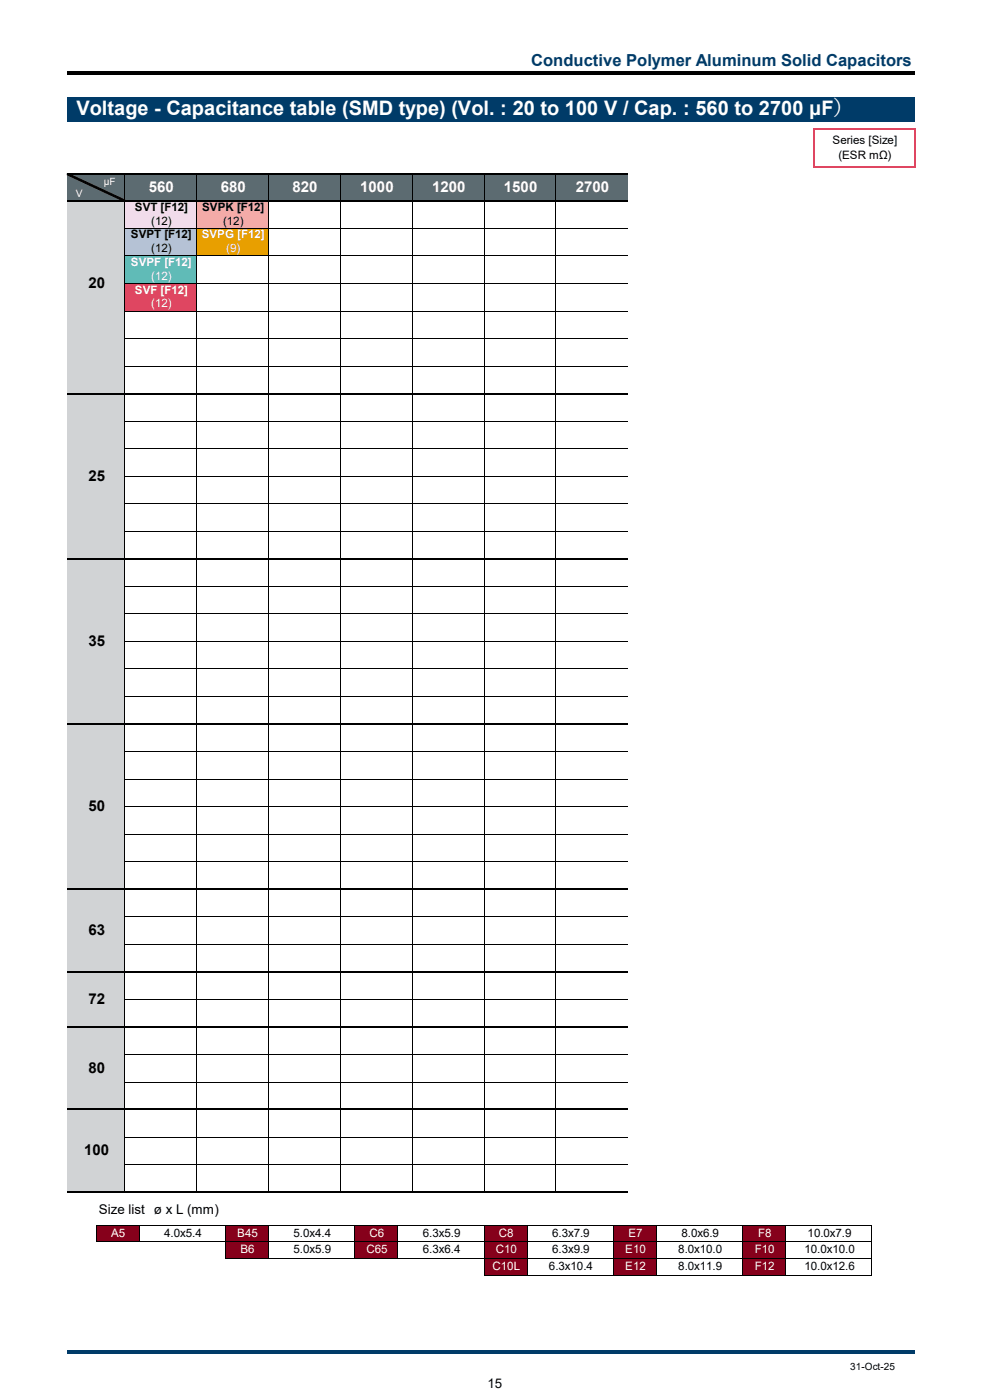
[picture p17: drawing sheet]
<svg xmlns="http://www.w3.org/2000/svg" width="210mm" height="297mm" viewBox="0 0 210 297" stroke-linecap="round" stroke-linejoin="round" font-family="sans-serif">
<defs><g id="words">
<text font-size="4.2" fill="#fff" x="16.2" y="24.5">Voltage - Capacitance table (SMD type) (Vol. : 20 to 100 V / Cap. : 560 to 2700 μF）</text>
<text font-size="3.5" fill="#003b68" x="112.7" y="14.1">Conductive Polymer Aluminum Solid Capacitors</text>
<g font-size="3.2" fill="#fff">
<text x="31.6" y="40.7">560</text>
<text x="46.8" y="40.7">680</text>
<text x="62.1" y="40.7">820</text>
<text x="76.4" y="40.7">1000</text>
<text x="91.7" y="40.7">1200</text>
<text x="106.9" y="40.7">1500</text>
<text x="122.1" y="40.7">2700</text>
</g>
<g font-size="3.2">
<text x="18.8" y="61.1">20</text>
<text x="18.8" y="102">25</text>
<text x="18.8" y="137">35</text>
<text x="18.8" y="172.1">50</text>
<text x="18.8" y="198.4">63</text>
<text x="18.8" y="213">72</text>
<text x="18.8" y="227.6">80</text>
<text x="17.9" y="245.1">100</text>
</g>
<g font-size="2.8">
<text x="21" y="257.5">Size list ø x L (mm)</text>
<text x="103.4" y="294.5">15</text>
</g>
<g font-size="2.5">
<text x="176.6" y="30.6">Series [Size]</text>
<text x="177.8" y="33.8">(ESR mΩ)</text>
<text x="28.6" y="44.7">SVT [F12]</text>
<text x="32.1" y="47.7">(12)</text>
<text x="42.9" y="44.7">SVPK [F12]</text>
<text x="47.3" y="47.7">(12)</text>
<text x="27.8" y="50.6">SVPT [F12]</text>
<text x="32.1" y="53.5">(12)</text>
<text x="34.8" y="262.4">4.0x5.4</text>
<text x="62.3" y="262.4">5.0x4.4</text>
<text x="89.7" y="262.4">6.3x5.9</text>
<text x="117.1" y="262.4">6.3x7.9</text>
<text x="144.6" y="262.4">8.0x6.9</text>
<text x="171.3" y="262.4">10.0x7.9</text>
<text x="62.3" y="265.9">5.0x5.9</text>
<text x="89.7" y="265.9">6.3x6.4</text>
<text x="116.5" y="269.4">6.3x10.4</text>
<text x="117.1" y="265.9">6.3x9.9</text>
<text x="143.9" y="269.4">8.0x11.9</text>
<text x="143.9" y="265.9">8.0x10.0</text>
<text x="170.6" y="269.4">10.0x12.6</text>
<text x="170.6" y="265.9">10.0x10.0</text>
</g>
<g font-size="2.5" fill="#fff">
<text x="42.8" y="50.6">SVPG [F12]</text>
<text x="48" y="53.5">(9)</text>
<text x="27.8" y="56.4">SVPF [F12]</text>
<text x="32.1" y="59.4">(12)</text>
<text x="28.6" y="62.3">SVF [F12]</text>
<text x="32.1" y="65.2">(12)</text>
<text x="23.6" y="262.4">A5</text>
<text x="50.3" y="262.4">B45</text>
<text x="78.4" y="262.4">C6</text>
<text x="105.8" y="262.4">C8</text>
<text x="133.3" y="262.4">E7</text>
<text x="160.8" y="262.4">F8</text>
<text x="51" y="265.9">B6</text>
<text x="77.7" y="265.9">C65</text>
<text x="104.5" y="269.4">C10L</text>
<text x="105.2" y="265.9">C10</text>
<text x="132.6" y="269.4">E12</text>
<text x="132.6" y="265.9">E10</text>
<text x="160.2" y="269.4">F12</text>
<text x="160.2" y="265.9">F10</text>
</g>
<g font-size="2.1" fill="#fff">
<text x="16.1" y="41.7">V</text>
<text x="22" y="39.2">μF</text>
</g>
<text font-size="2.1" x="180.4" y="290.7">31-Oct-25</text>
</g></defs>
<path d="M14.3 20.6h179.8v5.1h-179.8z" fill-rule="evenodd" fill="#003b68"/>
<path d="M14.3 36.9h118.9v5.7h-118.9z" fill-rule="evenodd" fill="#5c6b71"/>
<path d="M14.3 42.6h12.2v5.9h-12.2z" fill-rule="evenodd" fill="#d1d3d5"/>
<path d="M26.5 42.6h15.2v5.9h-15.2z" fill-rule="evenodd" fill="#f1dceb"/>
<path d="M41.7 42.6h15.3v5.9h-15.3z" fill-rule="evenodd" fill="#f4aba8"/>
<path d="M14.3 48.4h12.2v5.9h-12.2z" fill-rule="evenodd" fill="#d1d3d5"/>
<path d="M26.5 48.4h15.2v5.9h-15.2z" fill-rule="evenodd" fill="#b5c2d5"/>
<path d="M41.7 48.4h15.3v5.9h-15.3z" fill-rule="evenodd" fill="#e89f00"/>
<path d="M14.3 54.3h12.2v5.9h-12.2z" fill-rule="evenodd" fill="#d1d3d5"/>
<path d="M26.5 54.3h15.2v5.9h-15.2z" fill-rule="evenodd" fill="#60bbb7"/>
<path d="M14.3 60.1h12.2v5.9h-12.2z" fill-rule="evenodd" fill="#d1d3d5"/>
<path d="M26.5 60.1h15.2v5.9h-15.2z" fill-rule="evenodd" fill="#df4661"/>
<path d="M14.3 66h12.2v186.9h-12.2z" fill-rule="evenodd" fill="#d1d3d5"/>
<g fill="#86001b">
<path d="M20.4 259.9h9.2v3.6h-9.2z" fill-rule="evenodd"/>
<path d="M47.8 259.9h9.2v3.6h-9.2z" fill-rule="evenodd"/>
<path d="M75.2 259.9h9.2v3.6h-9.2z" fill-rule="evenodd"/>
<path d="M102.7 259.9h9.1v3.6h-9.1z" fill-rule="evenodd"/>
<path d="M130.1 259.9h9.2v3.6h-9.2z" fill-rule="evenodd"/>
<path d="M157.5 259.9h9.2v3.6h-9.2z" fill-rule="evenodd"/>
<path d="M47.8 263.4h9.2v3.6h-9.2z" fill-rule="evenodd"/>
<path d="M75.2 263.4h9.2v3.6h-9.2z" fill-rule="evenodd"/>
<path d="M102.7 263.4h9.1v3.6h-9.1z" fill-rule="evenodd"/>
<path d="M130.1 263.4h9.2v3.6h-9.2z" fill-rule="evenodd"/>
<path d="M157.5 263.4h9.2v3.6h-9.2z" fill-rule="evenodd"/>
<path d="M102.7 267h9.1v3.5h-9.1z" fill-rule="evenodd"/>
<path d="M130.1 267h9.2v3.5h-9.2z" fill-rule="evenodd"/>
<path d="M157.5 267h9.2v3.5h-9.2z" fill-rule="evenodd"/>
</g>
<g fill="none" stroke="#000" stroke-width=".21">
<path d="M26.5 37.1v5.3M41.7 37.1v5.3M57 37.1v5.3M72.2 37.1v5.3M87.4 37.1v5.3M102.7 37.1v5.3M117.9 37.1v5.3M26.5 42.8v40.5M26.5 48.5h106.7M26.5 54.3h106.7M41.7 42.8v40.5M57 42.8v40.5"/>
<path d="M72.2 42.8v40.5M87.4 42.8v40.5M102.7 42.8v40.5M117.9 42.8v40.5M26.5 60.1h106.7M26.5 66h106.7M26.5 71.8h106.7M26.5 77.7h106.7M26.5 83.7v34.7M26.5 89.3h106.7M26.5 95.2h106.7M41.7 83.7v34.7"/>
<path d="M57 83.7v34.7M72.2 83.7v34.7M87.4 83.7v34.7M102.7 83.7v34.7M117.9 83.7v34.7M26.5 118.7v34.7M26.5 101h106.7M26.5 106.9h106.7M26.5 112.7h106.7M41.7 118.7v34.7M57 118.7v34.7M72.2 118.7v34.7"/>
<path d="M87.4 118.7v34.7M102.7 118.7v34.7M117.9 118.7v34.7M26.5 124.4h106.7M26.5 130.2h106.7M26.5 136.1h106.7M26.5 153.8v34.7M26.5 141.9h106.7M26.5 147.8h106.7M26.5 159.5h106.7M41.7 153.8v34.7M57 153.8v34.7"/>
<path d="M72.2 153.8v34.7M87.4 153.8v34.7M102.7 153.8v34.7M117.9 153.8v34.7M26.5 165.3h106.7M26.5 171.1h106.7M26.5 177h106.7M26.5 188.8v17.2M26.5 182.8h106.7M26.5 194.5h106.7M41.7 188.8v17.2M57 188.8v17.2"/>
<path d="M72.2 188.8v17.2M87.4 188.8v17.2M102.7 188.8v17.2M117.9 188.8v17.2M26.5 206.3v11.4M26.5 218v17.2M26.5 200.3h106.7M26.5 212h106.7M41.7 206.3v11.4M41.7 218v17.2M57 206.3v11.4M57 218v17.2"/>
<path d="M72.2 206.3v11.4M72.2 218v17.2M87.4 206.3v11.4M87.4 218v17.2M102.7 206.3v11.4M102.7 218v17.2M117.9 206.3v11.4M117.9 218v17.2M26.5 235.5v17.2M26.5 223.7h106.7M26.5 229.6h106.7M41.7 235.5v17.2"/>
<path d="M57 235.5v17.2M72.2 235.5v17.2M87.4 235.5v17.2M102.7 235.5v17.2M117.9 235.5v17.2M20.4 259.9v3.6M20.4 260h164.6v10.5M26.5 241.2h106.7M26.5 247.1h106.7M29.5 260v3.5M47.8 260v7h137.2M57 260v7"/>
<path d="M75.3 260v7M84.4 260v7M102.7 260v10.5M111.8 260v10.5M130.1 260v10.5M139.3 260v10.5M157.5 260v10.5M166.7 260v10.5M20.4 263.5h164.6M102.7 270.5h82.3"/>
</g>
<path d="M172.8 27.3v8.3M172.9 27.4h21.4M172.9 35.5h21.4M194.1 27.6v8" fill="none" stroke="#df4661" stroke-width=".34"/>
<path d="M14.3 15.1h179.8v.7h-179.8z" fill-rule="evenodd" fill="#000"/>
<path d="M14.3 36.9h118.9M14.3 42.6h118.9M14.3 83.5h118.9M14.3 118.5h118.9M14.3 153.6h118.9M14.3 188.6h118.9M14.3 206.2h118.9M14.3 217.9h118.9M14.3 235.4h118.9M14.3 252.9h118.9" fill="none" stroke="#000" stroke-width=".34"/>
<path d="M14.3 286.6h179.8v.6h-179.8z" fill-rule="evenodd" fill="#003b68"/>
<path d="M14.3 36.9h.4l11.8 5.5v.2h-.4l-11.8-5.5z" fill-rule="evenodd" fill="#000" stroke="#000" stroke-width=".21"/>
<use href="#words"/>
</svg>
